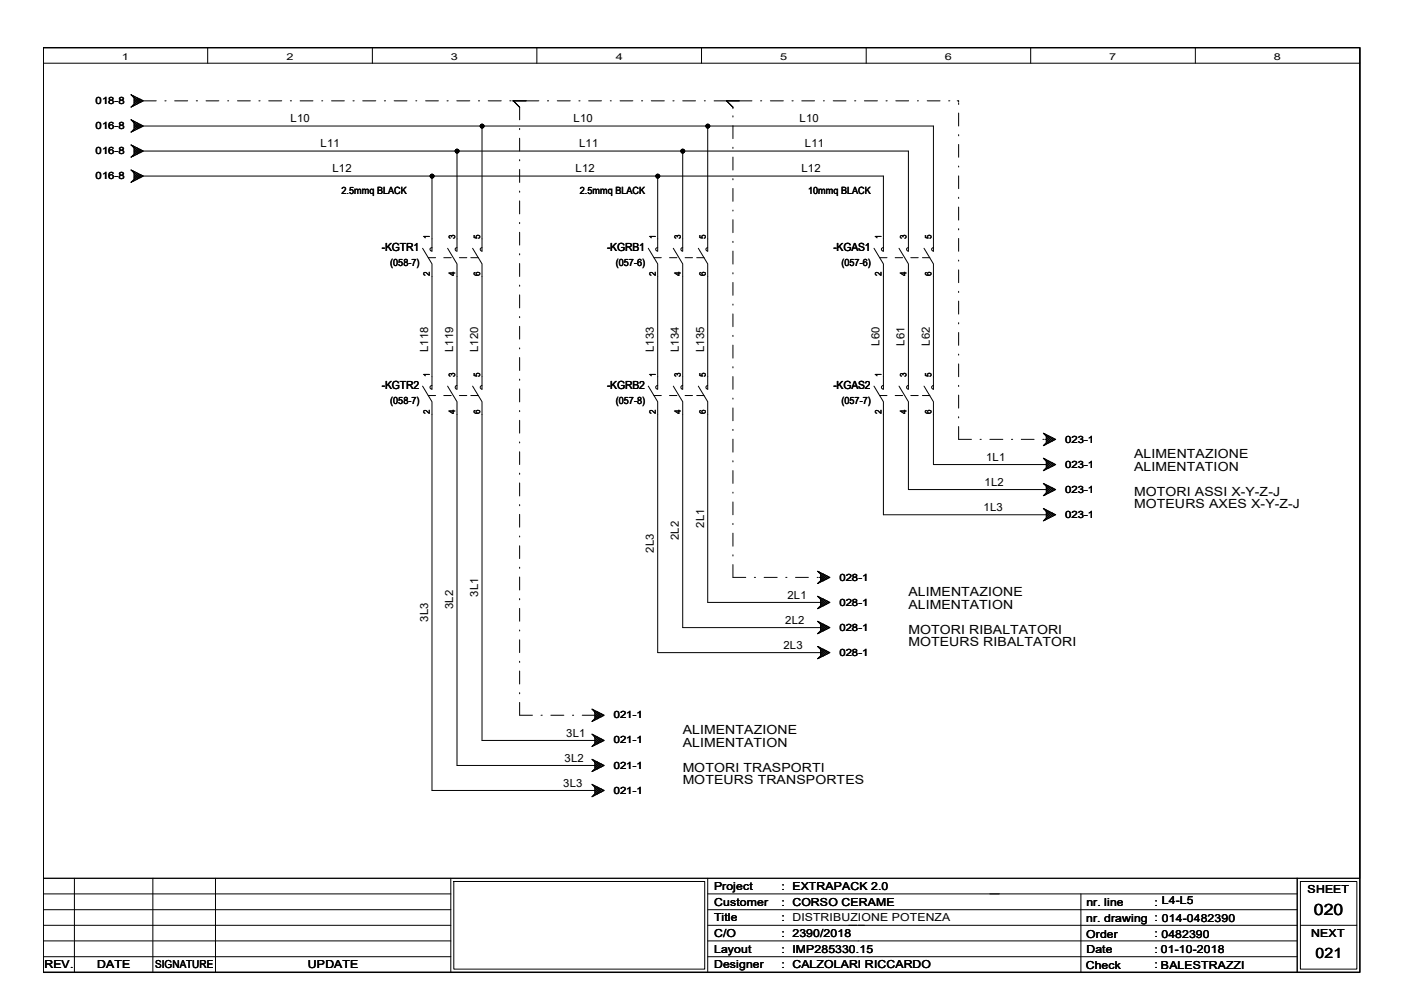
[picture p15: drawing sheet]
<svg xmlns="http://www.w3.org/2000/svg" width="297mm" height="210mm" viewBox="0 0 297 210" stroke-linecap="round" stroke-linejoin="round" font-family="sans-serif">
<defs><g id="words">
<text font-size="3.3" x="278" y="193.5">020</text>
<text font-size="3" x="278.3" y="202.6">021</text>
<g font-size="2.7">
<text x="239.9" y="96.9">ALIMENTAZIONE</text>
<text x="239.9" y="99.6">ALIMENTATION</text>
<text x="239.9" y="104.9">MOTORI ASSI X-Y-Z-J</text>
<text x="239.9" y="107.6">MOTEURS AXES X-Y-Z-J</text>
<text x="192.2" y="126.2">ALIMENTAZIONE</text>
<text x="192.2" y="128.8">ALIMENTATION</text>
<text x="192.2" y="134.1">MOTORI RIBALTATORI</text>
<text x="192.2" y="136.8">MOTEURS RIBALTATORI</text>
<text x="144.4" y="155.3">ALIMENTAZIONE</text>
<text x="144.4" y="158">ALIMENTATION</text>
<text x="144.4" y="163.3">MOTORI TRASPORTI</text>
<text x="144.4" y="165.9">MOTEURS TRANSPORTES</text>
</g>
<g font-size="2.4">
<text x="61.5" y="25.9">L10</text>
<text x="121.4" y="25.9">L10</text>
<text x="169.2" y="25.9">L10</text>
<text x="67.8" y="31.2">L11</text>
<text x="122.5" y="31.2">L11</text>
<text x="170.3" y="31.2">L11</text>
<text x="70.3" y="36.5">L12</text>
<text x="121.7" y="36.5">L12</text>
<text x="169.5" y="36.5">L12</text>
<text x="80.8" y="53">-KGTR1</text>
<text x="128.4" y="53">-KGRB1</text>
<text x="176.3" y="53">-KGAS1</text>
<text x="90.6" y="74.5" transform="rotate(-90 90.6 74.5)">L118</text>
<text x="95.9" y="74.5" transform="rotate(-90 95.9 74.5)">L119</text>
<text x="101.2" y="74.5" transform="rotate(-90 101.2 74.5)">L120</text>
<text x="138.3" y="74.5" transform="rotate(-90 138.3 74.5)">L133</text>
<text x="143.6" y="74.5" transform="rotate(-90 143.6 74.5)">L134</text>
<text x="149" y="74.5" transform="rotate(-90 149 74.5)">L135</text>
<text x="186.1" y="73.2" transform="rotate(-90 186.1 73.2)">L60</text>
<text x="191.4" y="73.2" transform="rotate(-90 191.4 73.2)">L61</text>
<text x="196.7" y="73.2" transform="rotate(-90 196.7 73.2)">L62</text>
<text x="80.8" y="82.3">-KGTR2</text>
<text x="128.4" y="82.3">-KGRB2</text>
<text x="176.3" y="82.3">-KGAS2</text>
<text x="208.6" y="97.5">1L1</text>
<text x="208.3" y="102.8">1L2</text>
<text x="149" y="111.6" transform="rotate(-90 149 111.6)">2L1</text>
<text x="208.1" y="108.1">1L3</text>
<text x="138.3" y="117" transform="rotate(-90 138.3 117)">2L3</text>
<text x="143.6" y="114.3" transform="rotate(-90 143.6 114.3)">2L2</text>
<text x="90.6" y="131.5" transform="rotate(-90 90.6 131.5)">3L3</text>
<text x="95.9" y="128.9" transform="rotate(-90 95.9 128.9)">3L2</text>
<text x="101.2" y="126.2" transform="rotate(-90 101.2 126.2)">3L1</text>
<text x="166.1" y="132">2L2</text>
<text x="166.6" y="126.7">2L1</text>
<text x="165.7" y="137.3">2L3</text>
<text x="119.8" y="155.9">3L1</text>
<text x="119.5" y="161.2">3L2</text>
<text x="119.2" y="166.5">3L3</text>
</g>
<g font-size="2.3">
<text x="151.1" y="188.3">Project</text>
<text x="151.1" y="191.7">Customer</text>
<text x="165.4" y="188.3">: EXTRAPACK 2.0</text>
<text x="165.4" y="191.6">: CORSO CERAME</text>
<text x="229.9" y="191.6">nr. line</text>
<text x="244.3" y="191.6">: L4-L5</text>
<text x="276.6" y="188.9">SHEET</text>
<text x="151.1" y="194.9">Title</text>
<text x="165.4" y="194.9">: DISTRIBUZIONE POTENZA</text>
<text x="229.8" y="195">nr. drawing : 014-0482390</text>
<text x="151.1" y="198.3">C/O</text>
<text x="151.1" y="201.6">Layout</text>
<text x="165.4" y="198.3">: 2390/2018</text>
<text x="165.4" y="201.6">: IMP285330.15</text>
<text x="229.8" y="198.5">Order</text>
<text x="229.9" y="201.5">Date</text>
<text x="244.3" y="198.3">: 0482390</text>
<text x="244.3" y="201.6">: 01-10-2018</text>
<text x="277.4" y="198.2">NEXT</text>
<text x="9.4" y="204.9">REV.</text>
<text x="20.5" y="204.9">DATE</text>
<text x="32.8" y="204.9">SIGNATURE</text>
<text x="65.1" y="204.9">UPDATE</text>
<text x="151.1" y="204.9">Designer</text>
<text x="165.4" y="204.9">: CALZOLARI RICCARDO</text>
<text x="229.7" y="204.9">Check</text>
<text x="244.3" y="204.9">: BALESTRAZZI</text>
<text x="245.6" y="204.9">BALESTRAZZI</text>
</g>
<g font-size="2.1">
<text x="20.2" y="22">018-8</text>
<text x="20.2" y="27.3">016-8</text>
<text x="20.2" y="32.6">016-8</text>
<text x="20.2" y="37.9">016-8</text>
<text x="72.3" y="41">2.5mmq BLACK</text>
<text x="122.7" y="41">2.5mmq BLACK</text>
<text x="171" y="41">10mmq BLACK</text>
<text x="82.5" y="56.2">(058-7)</text>
<text x="130.3" y="56.2">(057-6)</text>
<text x="178.1" y="56.2">(057-6)</text>
<text x="82.5" y="85.4">(058-7)</text>
<text x="130.3" y="85.4">(057-8)</text>
<text x="178.1" y="85.4">(057-7)</text>
<text x="225.3" y="93.6">023-1</text>
<text x="225.3" y="98.9">023-1</text>
<text x="225.3" y="104.3">023-1</text>
<text x="225.3" y="109.6">023-1</text>
<text x="177.6" y="122.9">028-1</text>
<text x="177.6" y="128.1">028-1</text>
<text x="177.6" y="133.4">028-1</text>
<text x="177.6" y="138.8">028-1</text>
<text x="129.8" y="152">021-1</text>
<text x="129.8" y="157.3">021-1</text>
<text x="129.8" y="162.6">021-1</text>
<text x="129.8" y="167.9">021-1</text>
</g>
<g font-size="2">
<text x="25.8" y="12.7">1</text>
<text x="60.6" y="12.7">2</text>
<text x="95.4" y="12.7">3</text>
<text x="130.3" y="12.7">4</text>
<text x="165.1" y="12.7">5</text>
<text x="199.9" y="12.7">6</text>
<text x="234.7" y="12.7">7</text>
<text x="269.5" y="12.7">8</text>
</g>
<g font-size="1.9">
<text x="91" y="50.5" transform="rotate(-90 91 50.5)">1</text>
<text x="96.3" y="50.5" transform="rotate(-90 96.3 50.5)">3</text>
<text x="101.6" y="50.5" transform="rotate(-90 101.6 50.5)">5</text>
<text x="138.7" y="50.5" transform="rotate(-90 138.7 50.5)">1</text>
<text x="144.1" y="50.5" transform="rotate(-90 144.1 50.5)">3</text>
<text x="149.3" y="50.5" transform="rotate(-90 149.3 50.5)">5</text>
<text x="186.5" y="50.5" transform="rotate(-90 186.5 50.5)">1</text>
<text x="191.8" y="50.5" transform="rotate(-90 191.8 50.5)">3</text>
<text x="197.1" y="50.5" transform="rotate(-90 197.1 50.5)">5</text>
<text x="91" y="58.5" transform="rotate(-90 91 58.5)">2</text>
<text x="96.3" y="58.5" transform="rotate(-90 96.3 58.5)">4</text>
<text x="101.6" y="58.5" transform="rotate(-90 101.6 58.5)">6</text>
<text x="138.7" y="58.5" transform="rotate(-90 138.7 58.5)">2</text>
<text x="144.1" y="58.5" transform="rotate(-90 144.1 58.5)">4</text>
<text x="149.3" y="58.5" transform="rotate(-90 149.3 58.5)">6</text>
<text x="186.5" y="58.5" transform="rotate(-90 186.5 58.5)">2</text>
<text x="191.8" y="58.5" transform="rotate(-90 191.8 58.5)">4</text>
<text x="197.1" y="58.5" transform="rotate(-90 197.1 58.5)">6</text>
<text x="91" y="79.7" transform="rotate(-90 91 79.7)">1</text>
<text x="96.3" y="79.7" transform="rotate(-90 96.3 79.7)">3</text>
<text x="101.6" y="79.7" transform="rotate(-90 101.6 79.7)">5</text>
<text x="138.7" y="79.7" transform="rotate(-90 138.7 79.7)">1</text>
<text x="144.1" y="79.7" transform="rotate(-90 144.1 79.7)">3</text>
<text x="149.3" y="79.7" transform="rotate(-90 149.3 79.7)">5</text>
<text x="186.5" y="79.7" transform="rotate(-90 186.5 79.7)">1</text>
<text x="191.8" y="79.7" transform="rotate(-90 191.8 79.7)">3</text>
<text x="197.1" y="79.7" transform="rotate(-90 197.1 79.7)">5</text>
<text x="91" y="87.7" transform="rotate(-90 91 87.7)">2</text>
<text x="96.3" y="87.7" transform="rotate(-90 96.3 87.7)">4</text>
<text x="101.6" y="87.7" transform="rotate(-90 101.6 87.7)">6</text>
<text x="138.7" y="87.7" transform="rotate(-90 138.7 87.7)">2</text>
<text x="144.1" y="87.7" transform="rotate(-90 144.1 87.7)">4</text>
<text x="149.3" y="87.7" transform="rotate(-90 149.3 87.7)">6</text>
<text x="186.5" y="87.7" transform="rotate(-90 186.5 87.7)">2</text>
<text x="191.8" y="87.7" transform="rotate(-90 191.8 87.7)">4</text>
<text x="197.1" y="87.7" transform="rotate(-90 197.1 87.7)">6</text>
</g>
</g></defs>
<path d="M9.1 10.1h278.6v195.6h-278.6zM274.4 185.8v19.9" fill="none" stroke="#000" stroke-width=".3"/>
<g fill="none" stroke="#000" stroke-width=".21">
<path d="M9.1 10.1h278.6v195.6h-278.6zM9.1 10.1h278.6v175.7h-278.6zM9.1 13.4h278.6M43.9 10.1v3.3M78.8 10.1v3.3M113.6 10.1v3.3M148.4 10.1v3.3M183.3 10.1v3.3M218.1 10.1v3.3M252.9 10.1v3.3M9.1 185.8h278.6M9.1 195.8h86.3"/>
<path d="M9.1 199.1h86.3M9.1 192.5h86.3M9.1 189.1h86.3M15.7 185.8v19.9M32.3 185.8v19.9M45.6 185.8v19.9M95.4 185.8v19.9M96 186.5h53.1v18.6h-53.1zM149.7 185.8v19.9M149.7 195.8h124.7M149.7 199.1h124.7M149.7 192.5h124.7"/>
<path d="M149.7 189.1h124.7M228.7 189.1v16.6M275.1 186.5h12v18.6h-12zM275.1 195.8h12M9.1 202.4h86.3M149.7 202.4h124.7"/>
</g>
<g fill="#fff">
<path d="M143.9 153h25.3v2.9h-25.3z" fill-rule="evenodd"/>
<path d="M143.9 155.6h23.3v2.9h-23.3z" fill-rule="evenodd"/>
<path d="M143.9 160.9h31.1v2.9h-31.1z" fill-rule="evenodd"/>
<path d="M143.9 163.6h39.5v2.9h-39.5z" fill-rule="evenodd"/>
<path d="M191.7 123.7h25.3v3h-25.3z" fill-rule="evenodd"/>
<path d="M191.7 126.4h23.2v2.9h-23.2z" fill-rule="evenodd"/>
<path d="M191.7 131.7h33.6v2.9h-33.6z" fill-rule="evenodd"/>
<path d="M191.7 134.4h36.6v2.9h-36.6z" fill-rule="evenodd"/>
<path d="M239.4 94.6h25.3v2.9h-25.3z" fill-rule="evenodd"/>
<path d="M239.4 97.2h23.3v3h-23.3z" fill-rule="evenodd"/>
<path d="M239.4 102.5h32v3h-32z" fill-rule="evenodd"/>
<path d="M239.4 105.2h36.1v2.9h-36.1z" fill-rule="evenodd"/>
</g>
<g fill="none" stroke="#000" stroke-width=".21">
<path d="M27.7 20l2.6 1.3-2.6 1.4 .7-.7v-1.3zM27.7 25.3l2.6 1.4-2.6 1.3 .7-.7v-1.3zM27.7 30.6l2.6 1.4-2.6 1.3 .7-.7v-1.3zM27.7 35.9l2.6 1.4-2.6 1.3 .7-.7v-1.3zM27.8 22.6h.1M27.8 27.9h.1M27.8 33.2h.1M27.8 38.5h.1M27.9 20.1l-.1 .1M27.9 25.4h-.1M27.9 30.7h-.1M27.9 36l-.1 .1"/>
<path d="M28 20.3l.1-.1 1.5 1.5 .5-.5M28 25.6l.1-.1 1.5 1.6 .5-.6M28 30.9l.1-.1 1.5 1.5 .5-.5M28 36.2h.1l1.5 1.4 .5-.5M28.2 22.2l.2 .2M28.2 27.5l.2 .1M28.2 32.8l.2 .2M28.2 38.1l.2 .2M28.4 21.1l.5-.5 .9 1M28.4 20.4l-.2 .1M28.4 20.9l.9 .9M28.4 21.3l.7 .7"/>
<path d="M28.4 22l.2 .2M28.4 26.4l.5-.5 .9 1M28.4 25.7l-.2 .1M28.4 26.2l.9 1M28.4 26.5l.7 .8M28.4 27.3l.2 .2M28.4 31.7l.5-.5 .9 1M28.4 30.9l-.2 .2M28.4 31.5l.9 1M28.4 31.8l.7 .8M28.4 32.6l.2 .3M28.4 37l.5-.5 .9 1"/>
<path d="M28.4 36.3l-.2 .1M28.4 36.8l.9 1M28.4 37.2l.7 .7M28.4 37.9l.2 .2M28.6 20.5l-.2 .2M28.6 25.8l-.2 .2M28.6 31.1l-.2 .2M28.6 36.4l-.2 .2M29.1 20.7l-.7 .8M29.1 26l-.7 .8M29.1 31.3l-.7 .8M29.1 36.7l-.7 .7"/>
<path d="M29.3 20.9l-.9 .9M29.3 26.2l-.9 .9M29.3 31.5l-.9 1M29.3 36.8l-.9 1M29.8 21.1l-.9 1-.5-.5M29.8 26.4l-.9 1-.5-.5M29.8 31.7l-.9 1-.5-.5M29.8 37l-.9 1-.5-.5M30.1 21.5l-.5-.5-1.5 1.5-.1-.1M30.1 26.8l-.5-.5-1.5 1.5-.1-.1M30.1 32.1l-.5-.5-1.5 1.5-.1-.1M30.1 37.4l-.5-.5-1.5 1.5-.1-.1"/>
<path d="M30.3 37.3h156.6v15.9M30.3 32h161.9v21.2M30.3 26.7h167.2v26.5M30.3 21.3h2.8M34.9 21.3h.2M37 21.3h2.7M41.5 21.3h.3M43.6 21.3h2.7M48.2 21.3h.2M50.2 21.3h2.8M54.8 21.3h.2M56.9 21.3h2.7"/>
<path d="M61.4 21.3h.3M63.5 21.3h2.7M68.1 21.3h.2M70.1 21.3h2.8M74.7 21.3h.2M76.7 21.3h2.8M81.3 21.3h.3M83.4 21.3h2.7M88 21.3h.2M90 21.3h2.7M91.4 37.3v15.9M94.6 21.3h.2"/>
<path d="M96.6 21.3h2.8M96.7 32v21.2M101.2 21.3h.3M102 26.7v26.5M103.3 21.3h2.7M107.9 21.3h.2M108.3 21.3h5.7M108.6 21.3l1.3 1.4v2.7M109.9 27.2v.2M109.9 29.3v2.7M109.9 33.8v.2M109.9 35.9v2.7"/>
<path d="M115.8 21.3h.3M117.9 21.3h2.7M122.5 21.3h.2M124.5 21.3h2.8M129.1 21.3h.2M131.2 21.3h2.7M135.7 21.3h.3M137.8 21.3h2.7M139.1 37.3v15.9M142.4 21.3h.2M144.4 32v21.2M144.4 21.3h2.7"/>
<path d="M149 21.3h.2M149.7 26.7v26.5M151.1 21.3h8M153.7 21.3l1.4 1.4v.3M155.1 24.5v.3M155.1 26.6v2.7M155.1 31.2v.2M155.1 33.2v2.8M155.1 37.8v.3M155.1 39.9v2.7M160.9 21.3h.3M163 21.3h2.7"/>
<path d="M167.6 21.3h.2M169.6 21.3h2.7M174.2 21.3h.2M176.3 21.3h2.7M180.8 21.3h.3M182.9 21.3h2.7M187.4 21.3h.3M189.5 21.3h2.7M194.1 21.3h.2M196.2 21.3h2.7M200.7 21.3h.3M202.5 21.3h.3v.3"/>
<path d="M202.8 21.8v.3M202.8 23.9v2.8M202.8 28.5v.2M202.8 30.6v2.7M202.8 35.1v.2M202.8 37.2v2.7M89.4 52.5l2 3.3v26.6M90.6 54.5h1.6M91.4 52.4a.34 .34 0 0 0-.4 .3 .34 .34 0 0 0 .4 .4M93.9 54.5h1.6M94.7 52.5l2 3.3v26.6M96.7 52.4a.36 .36 0 0 0-.4 .3 .36 .36 0 0 0 .3 .4"/>
<path d="M97.2 54.5h1.6M99.6 54.5h1.6M100 52.5l2 3.3v26.6M102 52.4a.36 .36 0 0 0-.4 .4 .36 .36 0 0 0 .4 .3M109.9 40.4v.3M109.9 42.5v2.8M109.9 47.1v.2M109.9 49.1v2.8M109.9 53.7v.2M109.9 55.8v2.7M137.2 52.5l1.9 3.3v26.6M138.3 54.5h1.6"/>
<path d="M139.1 52.4a.34 .34 0 0 0-.4 .3 .34 .34 0 0 0 .4 .4M141.6 54.5h1.6M142.4 52.5l2 3.3v26.6M144.4 52.4a.36 .36 0 0 0-.4 .3 .36 .36 0 0 0 .4 .4M144.9 54.5h1.6M147.4 54.5h1.6M147.7 52.5l2 3.3v26.6M149.7 52.4a.36 .36 0 0 0-.4 .4 .36 .36 0 0 0 .4 .3M155.1 44.4v.3M155.1 46.5v2.7M155.1 51.1v.2M155.1 53.1v2.8"/>
<path d="M155.1 57.7v.3M155.1 59.8v2.7M184.9 52.5l2 3.3v26.6M186.1 54.5h1.6M186.9 52.4a.34 .34 0 0 0-.4 .3 .34 .34 0 0 0 .4 .4M189.4 54.5h1.6M190.2 52.5l2 3.3v26.6M192.2 52.4a.36 .36 0 0 0-.4 .3 .36 .36 0 0 0 .3 .4M192.7 54.5h1.6M195.2 54.5h1.5M195.5 52.5l2 3.3v26.6M197.5 52.4a.36 .36 0 0 0-.4 .4 .36 .36 0 0 0 .4 .3"/>
<path d="M202.8 41.7v.3M202.8 43.8v2.8M202.8 48.4v.2M202.8 50.5v2.7M202.8 55v.2M202.8 57.1v2.7M109.9 60.3v.3M109.9 62.4v2.8M109.9 67v.2M109.9 69v2.8M109.9 73.6v.2M109.9 75.6v2.8"/>
<path d="M155.1 64.3v.3M155.1 66.4v2.7M155.1 71v.2M155.1 73v2.8M155.1 77.6v.3M155.1 79.7v2.7M202.8 61.6v.3M202.8 63.7v2.8M202.8 68.3v.2M202.8 70.4v2.7M202.8 74.9v.2M202.8 77v2.7"/>
<path d="M89.4 81.7l2 3.3v82.3h34.5M90.6 83.7h1.6M91.4 81.6a.36 .36 0 0 0-.4 .3 .36 .36 0 0 0 .4 .4M93.9 83.7h1.6M94.7 81.7l2 3.3v77h29.2M96.7 81.6a.38 .38 0 0 0-.4 .3 .38 .38 0 0 0 .3 .4M97.2 83.7h1.6M99.6 83.7h1.6M100 81.7l2 3.3v71.7h23.9M102 81.6a.38 .38 0 0 0-.4 .4 .38 .38 0 0 0 .4 .3M109.9 80.2v.3M109.9 82.3v2.7"/>
<path d="M109.9 86.9v.2M109.9 88.9v2.8M109.9 93.5v.2M109.9 95.6v2.7M137.2 81.7l1.9 3.3v53.1h34.5M138.3 83.7h1.6M139.1 81.6a.36 .36 0 0 0-.4 .3 .36 .36 0 0 0 .4 .4M141.6 83.7h1.6M142.4 81.7l2 3.3v47.8h29.2M144.4 81.6a.38 .38 0 0 0-.4 .3 .38 .38 0 0 0 .4 .4M144.9 83.7h1.6M147.4 83.7h1.6"/>
<path d="M147.7 81.7l2 3.3v42.5h23.9M149.7 81.6a.38 .38 0 0 0-.4 .4 .38 .38 0 0 0 .4 .3M155.1 84.2v.3M155.1 86.3v2.7M155.1 90.8v.3M155.1 92.9v2.8M155.1 97.5v.2M155.1 99.6v2.7M184.9 81.7l2 3.3v23.9h34.5M186.1 83.7h1.6M186.9 81.6a.36 .36 0 0 0-.4 .3 .36 .36 0 0 0 .4 .4M189.4 83.7h1.6"/>
<path d="M190.2 81.7l2 3.3v18.6h29.2M192.2 81.6a.38 .38 0 0 0-.4 .3 .38 .38 0 0 0 .3 .4M192.7 83.7h1.6M195.2 83.7h1.5M195.5 81.7l2 3.3v13.3h23.9M197.5 81.6a.38 .38 0 0 0-.4 .4 .38 .38 0 0 0 .4 .3M202.8 90.3v2.7h2.7M202.8 81.5v.3M202.8 83.6v2.8M202.8 88.2v.2M207.3 93h.3M209.4 93h2.8"/>
<path d="M214 93h.2M216.1 93h2.7M220.6 93h.2M220.7 91.7l2.6 1.3-2.6 1.3 .7-.7v-1.3zM220.7 96.9l2.6 1.4-2.6 1.3 .7-.7v-1.3zM220.8 94.2h.1M220.8 99.5h.1M220.8 91.7v.1M220.8 97v.1M221 91.9h.1l1.5 1.4 .5-.4M221 97.3l.1-.1 1.5 1.5 .5-.5M221.1 93h.3"/>
<path d="M221.2 93.8l.2 .2M221.2 99.1l.2 .2M221.4 92.7l.5-.5 1 1M221.4 92l-.2 .2M221.4 92.5l1 1M221.4 92.9l.7 .7M221.4 93.6l.2 .3M221.4 98l.5-.5 1 1.1M221.4 97.3l-.2 .2M221.4 97.8l1 1M221.4 98.2l.7 .7M221.4 98.9l.2 .2"/>
<path d="M221.6 92.1l-.2 .2M221.6 97.4l-.2 .3M222.1 92.4l-.7 .7M222.1 97.7l-.7 .7M222.4 92.5l-1 1M222.4 97.8l-1 1M222.9 92.8l-1 .9-.5-.4M222.9 98l-1 1.1-.5-.5M223.1 93.1l-.5-.5-1.5 1.5-.1-.1M223.1 98.4l-.5-.5-1.5 1.5-.1-.1M109.9 100.1v.3M109.9 102.2v2.7"/>
<path d="M109.9 106.8v.2M109.9 108.8v2.7M109.9 113.4v.2M109.9 115.5v2.7M155.1 119.5v2.7h2.7M155.1 104.1v.3M155.1 106.2v2.7M155.1 110.7v.3M155.1 112.8v2.8M155.1 117.4v.2M220.7 102.3l2.6 1.3-2.6 1.3 .7-.6v-1.4zM220.7 107.6l2.6 1.3-2.6 1.3 .7-.6v-1.4z"/>
<path d="M220.8 104.8v.1M220.8 110.1v.1M220.8 102.4h.1M220.8 107.7h.1M221 102.6l.1-.1 1.5 1.5 .5-.5M221 107.9l.1-.1 1.5 1.5 .5-.5M221.2 104.4l.2 .2M221.2 109.7l.2 .2M221.4 103.3l.5-.5 1 1M221.4 102.6l-.2 .1M221.4 103.1l1 1M221.4 103.5l.7 .7"/>
<path d="M221.4 104.2l.2 .3M221.4 108.6l.5-.4 1 .9M221.4 107.9l-.2 .2M221.4 108.4l1 1M221.4 108.8l.7 .7M221.4 109.6l.2 .2M221.6 102.7l-.2 .3M221.6 108l-.2 .2M222.1 103l-.7 .7M222.1 108.3l-.7 .7M222.4 103.1l-1 1M222.4 108.4l-1 1"/>
<path d="M222.9 103.3l-1 1.1-.5-.6M222.9 108.7l-1 .9-.5-.4M223.1 103.7l-.5-.5-1.5 1.5-.1-.1M223.1 109l-.5-.5-1.5 1.5-.1-.1M109.9 120v.3M109.9 122.1v2.7M109.9 126.7v.2M109.9 128.7v2.7M109.9 133.3v.2M109.9 135.4v2.7M109.9 139.9v.3M159.6 122.2h.2"/>
<path d="M161.7 122.2h2.7M166.2 122.2h.3M168.3 122.2h2.7M172.9 122.2h.2M173 120.9l2.6 1.3-2.6 1.3 .6-.6v-1.4zM173 126.2l2.6 1.3-2.6 1.3 .6-.7v-1.3zM173 131.4l2.6 1.4-2.6 1.3 .6-.7v-1.3zM173 136.8l2.6 1.3-2.6 1.3 .6-.6v-1.4zM173.1 123.4h.1M173.1 128.7h.1M173.1 134h.1M173.1 139.3h.1"/>
<path d="M173.1 120.9h.1M173.1 126.2v.1M173.1 131.5v.1M173.1 136.8v.1M173.3 121.2l.1-.2 1.5 1.6 .4-.6M173.3 126.4h.1l1.5 1.4 .4-.5M173.3 131.7h.1l1.5 1.4 .4-.4M173.3 137.1l.1-.2 1.5 1.6 .4-.5M173.3 122.2h.3M173.4 123l.2 .1M173.4 128.3l.2 .2M173.4 133.6l.2 .2"/>
<path d="M173.4 138.9l.2 .2M173.6 121.9l.5-.5 1 1M173.6 121.2l-.2 .1M173.6 121.7l1 1M173.6 122l.8 .8M173.6 122.8l.3 .3M173.6 127.2l.5-.5 1 1M173.6 126.5l-.2 .1M173.6 127l1 1M173.6 127.4l.8 .7M173.6 128.1l.3 .3M173.6 132.5l.5-.5 1 1"/>
<path d="M173.6 131.8l-.2 .2M173.6 132.3l1 1M173.6 132.7l.8 .7M173.6 133.4l.3 .2M173.6 137.8l.5-.5 1 1M173.6 137.1l-.2 .1M173.6 137.6l1 1M173.6 138l.8 .7M173.6 138.7l.3 .3M173.9 121.3l-.3 .2M173.9 126.6l-.3 .2M173.9 131.9l-.3 .3"/>
<path d="M173.9 137.2l-.3 .3M174.4 121.5l-.8 .8M174.4 126.8l-.8 .8M174.4 132.2l-.8 .7M174.4 137.5l-.8 .7M174.6 121.7l-1 .9M174.6 127l-1 1M174.6 132.3l-1 1M174.6 137.6l-1 1M175.1 121.9l-1 1-.5-.5M175.1 127.2l-1 1-.5-.5M175.1 132.5l-1 1-.5-.4"/>
<path d="M175.1 137.8l-1 1.1-.5-.6M175.3 122.3l-.4-.5-1.5 1.5-.1-.1M175.3 127.6l-.4-.5-1.5 1.5-.1-.1M175.3 132.9l-.4-.5-1.5 1.5-.1-.1M175.3 138.2l-.4-.5-1.5 1.5-.1-.1M109.9 148.6v2.7h2.7M109.9 142v2.7M109.9 146.6v.2M114.5 151.3h.2M116.5 151.3h2.8M121.1 151.3h.3M123.2 151.3h2.7"/>
<path d="M125.2 150l2.6 1.3-2.6 1.4 .7-.7v-1.3zM125.2 155.3l2.6 1.4-2.6 1.3 .7-.7v-1.3zM125.3 152.6h.1M125.3 157.9h.1M125.3 150.1v.1M125.3 155.4h.1M125.5 150.3l.1-.1 1.5 1.5 .5-.5M125.5 155.6l.1-.1 1.5 1.5 .5-.5M125.7 152.2l.2 .2M125.7 157.5l.2 .1M125.9 151.1l.5-.5 .9 1M125.9 150.4l-.2 .1"/>
<path d="M125.9 150.9l1 .9M125.9 151.3l.7 .7M125.9 152l.2 .2M125.9 156.4l.5-.5 .9 1M125.9 155.7l-.2 .1M125.9 156.2l1 .9M125.9 156.5l.7 .8M125.9 157.3l.2 .2M126.1 150.5l-.2 .2M126.1 155.8l-.2 .2M126.6 150.7l-.7 .8M126.6 156l-.7 .8"/>
<path d="M126.9 150.8l-1 1M126.9 156.2l-1 .9M127.3 151.1l-.9 1-.5-.5M127.3 156.4l-.9 1-.5-.5M127.6 151.5l-.5-.5-1.5 1.5-.1-.1M127.6 156.8l-.5-.5-1.5 1.5-.1-.1M125.2 160.7l2.6 1.3-2.6 1.3 .7-.7v-1.3zM125.2 165.9l2.6 1.4-2.6 1.3 .7-.7v-1.3zM125.3 163.2h.1M125.3 168.5h.1M125.3 160.7h.1M125.3 166v.1"/>
<path d="M125.5 161l.1-.2 1.5 1.5 .5-.5M125.5 166.2h.1l1.5 1.4 .5-.5M125.7 162.8l.2 .2M125.7 168.1l.2 .2M125.9 161.7l.5-.5 .9 1M125.9 161l-.2 .1M125.9 161.5l1 1M125.9 161.8l.7 .8M125.9 162.6l.2 .3M125.9 167l.5-.5 .9 1M125.9 166.3l-.2 .1M125.9 166.8l1 1"/>
<path d="M125.9 167.2l.7 .7M125.9 167.9l.2 .2M126.1 161.1l-.2 .2M126.1 166.4l-.2 .2M126.6 161.3l-.7 .8M126.6 166.6l-.7 .8M126.9 161.5l-1 .9M126.9 166.8l-1 1M127.3 161.7l-.9 1-.5-.5M127.3 167l-.9 1-.5-.5M127.6 162.1l-.5-.5-1.5 1.5-.1-.1M127.6 167.4l-.5-.5-1.5 1.5-.1-.1"/>
<circle cx="91.4" cy="37.3" r=".4"/>
<circle cx="96.7" cy="32" r=".4"/>
<circle cx="102" cy="26.7" r=".4"/>
<circle cx="139.2" cy="37.3" r=".4"/>
<circle cx="144.5" cy="32" r=".4"/>
<circle cx="149.7" cy="26.7" r=".4"/>
</g>
<g fill="#000">
<circle cx="91.4" cy="37.3" r=".4"/>
<circle cx="96.7" cy="32" r=".4"/>
<circle cx="102" cy="26.7" r=".4"/>
<circle cx="139.2" cy="37.3" r=".4"/>
<circle cx="144.5" cy="32" r=".4"/>
<circle cx="149.7" cy="26.7" r=".4"/>
</g>
<use href="#words"/>
</svg>
